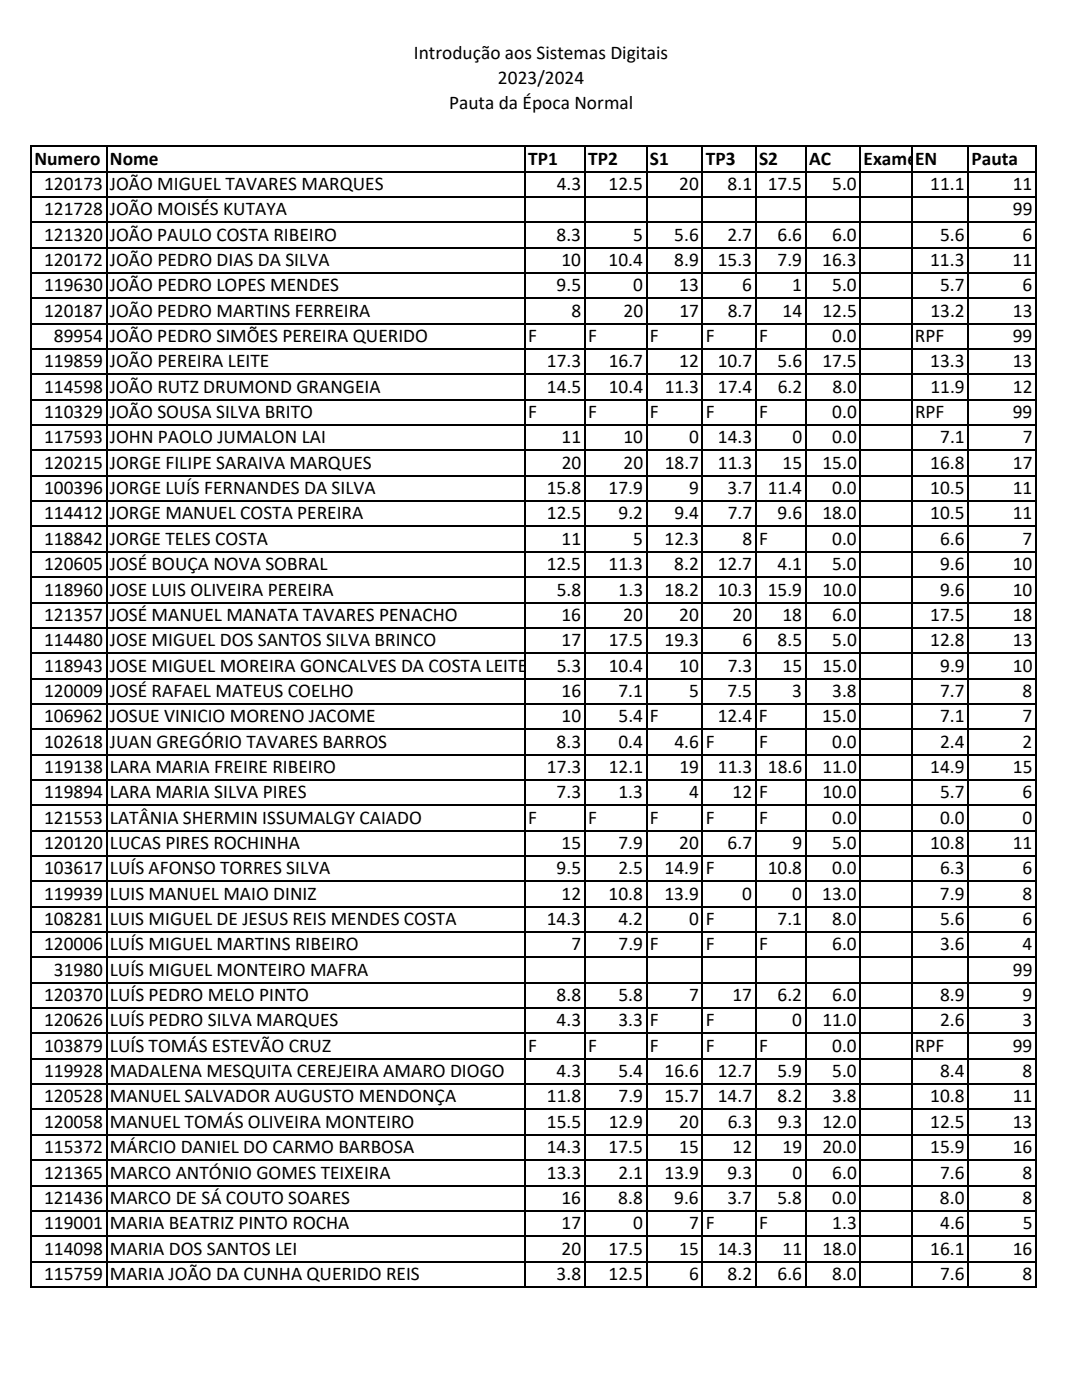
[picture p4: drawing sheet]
<svg xmlns="http://www.w3.org/2000/svg" width="216mm" height="279mm" viewBox="0 0 216 279" stroke-linecap="round" stroke-linejoin="round" font-family="sans-serif">
<defs><g id="words">
<g font-size="3.9">
<text x="82.6" y="11.7">Introdução aos Sistemas Digitais</text>
<text x="99.4" y="16.7">2023/2024</text>
<text x="89.6" y="21.8">Pauta da Época Normal</text>
<text x="6.9" y="32.9">Numero Nome</text>
<text x="105.4" y="32.9">TP1</text>
<text x="117.3" y="32.9">TP2</text>
<text x="129.7" y="32.9">S1</text>
<text x="140.8" y="32.9">TP3</text>
<text x="151.5" y="32.9">S2</text>
<text x="161.4" y="32.9">AC</text>
<text x="172.3" y="32.9">Exame</text>
<text x="182.6" y="32.9">EN</text>
<text x="193.9" y="32.9">Pauta</text>
<text x="8.8" y="37.9">120173 JOÃO MIGUEL TAVARES MARQUES</text>
<text x="111.1" y="37.9">4.3</text>
<text x="121.5" y="37.9">12.5</text>
<text x="135.5" y="37.9">20</text>
<text x="145.2" y="37.9">8.1</text>
<text x="153.2" y="37.9">17.5</text>
<text x="166.1" y="37.9">5.0</text>
<text x="185.6" y="37.9">11.1</text>
<text x="202.1" y="37.9">11</text>
<text x="8.8" y="43">121728 JOÃO MOISÉS KUTAYA</text>
<text x="202.1" y="43">99</text>
<text x="8.8" y="48">121320 JOÃO PAULO COSTA RIBEIRO</text>
<text x="8.8" y="53.1">120172 JOÃO PEDRO DIAS DA SILVA</text>
<text x="111" y="48">8.3</text>
<text x="112" y="53.1">10</text>
<text x="121.4" y="53.1">10.4</text>
<text x="126.3" y="48">5</text>
<text x="134.5" y="53.1">8.9</text>
<text x="134.5" y="48">5.6</text>
<text x="143.2" y="53.1">15.3</text>
<text x="145.2" y="48">2.7</text>
<text x="155.1" y="53.1">7.9</text>
<text x="155.1" y="48">6.6</text>
<text x="164.1" y="53.1">16.3</text>
<text x="166" y="48">6.0</text>
<text x="185.6" y="53.1">11.3</text>
<text x="187.6" y="48">5.6</text>
<text x="202.1" y="53.1">11</text>
<text x="204" y="48">6</text>
<text x="8.8" y="58.1">119630 JOÃO PEDRO LOPES MENDES</text>
<text x="111.1" y="58.1">9.5</text>
<text x="126.3" y="58.1">0</text>
<text x="135.5" y="58.1">13</text>
<text x="148.1" y="58.1">6</text>
<text x="158.1" y="58.1">1</text>
<text x="166" y="58.1">5.0</text>
<text x="187.6" y="58.1">5.7</text>
<text x="204" y="58.1">6</text>
<text x="8.8" y="63.2">120187 JOÃO PEDRO MARTINS FERREIRA</text>
<text x="114" y="63.2">8</text>
<text x="124.4" y="63.2">20</text>
<text x="135.6" y="63.2">17</text>
<text x="145.2" y="63.2">8.7</text>
<text x="156.2" y="63.2">14</text>
<text x="164.1" y="63.2">12.5</text>
<text x="185.6" y="63.2">13.2</text>
<text x="202.1" y="63.2">13</text>
<text x="10.8" y="68.3">89954 JOÃO PEDRO SIMÕES PEREIRA QUERIDO</text>
<text x="105.4" y="68.3">F</text>
<text x="117.3" y="68.3">F</text>
<text x="129.7" y="68.3">F</text>
<text x="140.8" y="68.3">F</text>
<text x="151.5" y="68.3">F</text>
<text x="166.1" y="68.3">0.0</text>
<text x="182.6" y="68.3">RPF</text>
<text x="202.1" y="68.3">99</text>
<text x="8.8" y="73.3">119859 JOÃO PEREIRA LEITE</text>
<text x="109.1" y="73.3">17.3</text>
<text x="121.5" y="73.3">16.7</text>
<text x="135.5" y="73.3">12</text>
<text x="143.2" y="73.3">10.7</text>
<text x="155.2" y="73.3">5.6</text>
<text x="164.1" y="73.3">17.5</text>
<text x="185.6" y="73.3">13.3</text>
<text x="202.1" y="73.3">13</text>
<text x="8.8" y="78.4">114598 JOÃO RUTZ DRUMOND GRANGEIA</text>
<text x="8.8" y="83.4">110329 JOÃO SOUSA SILVA BRITO</text>
<text x="105.4" y="83.4">F</text>
<text x="109.1" y="78.4">14.5</text>
<text x="117.4" y="83.4">F</text>
<text x="121.5" y="78.4">10.4</text>
<text x="129.7" y="83.4">F</text>
<text x="132.6" y="78.4">11.3</text>
<text x="140.8" y="83.4">F</text>
<text x="143.2" y="78.4">17.4</text>
<text x="151.5" y="83.4">F</text>
<text x="155.2" y="78.4">6.2</text>
<text x="166.1" y="83.4">0.0</text>
<text x="166.1" y="78.4">8.0</text>
<text x="182.6" y="83.4">RPF</text>
<text x="185.6" y="78.4">11.9</text>
<text x="202.1" y="83.4">99</text>
<text x="202.1" y="78.4">12</text>
<text x="8.8" y="88.5">117593 JOHN PAOLO JUMALON LAI</text>
<text x="112.1" y="88.5">11</text>
<text x="124.4" y="88.5">10</text>
<text x="137.5" y="88.5">0</text>
<text x="143.2" y="88.5">14.3</text>
<text x="158.1" y="88.5">0</text>
<text x="166.1" y="88.5">0.0</text>
<text x="187.6" y="88.5">7.1</text>
<text x="204.1" y="88.5">7</text>
<text x="8.8" y="93.6">120215 JORGE FILIPE SARAIVA MARQUES</text>
<text x="112.1" y="93.6">20</text>
<text x="124.4" y="93.6">20</text>
<text x="132.6" y="93.6">18.7</text>
<text x="143.2" y="93.6">11.3</text>
<text x="156.2" y="93.6">15</text>
<text x="164.1" y="93.6">15.0</text>
<text x="185.6" y="93.6">16.8</text>
<text x="202.1" y="93.6">17</text>
<text x="8.8" y="98.6">100396 JORGE LUÍS FERNANDES DA SILVA</text>
<text x="109.1" y="98.6">15.8</text>
<text x="121.4" y="98.6">17.9</text>
<text x="137.5" y="98.6">9</text>
<text x="145.2" y="98.6">3.7</text>
<text x="153.2" y="98.6">11.4</text>
<text x="166" y="98.6">0.0</text>
<text x="185.6" y="98.6">10.5</text>
<text x="202.1" y="98.6">11</text>
<text x="8.8" y="103.7">114412 JORGE MANUEL COSTA PEREIRA</text>
<text x="109.1" y="103.7">12.5</text>
<text x="123.4" y="103.7">9.2</text>
<text x="134.6" y="103.7">9.4</text>
<text x="145.2" y="103.7">7.7</text>
<text x="155.2" y="103.7">9.6</text>
<text x="164.1" y="103.7">18.0</text>
<text x="185.6" y="103.7">10.5</text>
<text x="202.1" y="103.7">11</text>
<text x="8.8" y="108.7">118842 JORGE TELES COSTA</text>
<text x="8.8" y="113.8">120605 JOSÉ BOUÇA NOVA SOBRAL</text>
<text x="109.1" y="113.8">12.5</text>
<text x="112.1" y="108.7">11</text>
<text x="121.4" y="113.8">11.3</text>
<text x="126.4" y="108.7">5</text>
<text x="132.6" y="108.7">12.3</text>
<text x="134.5" y="113.8">8.2</text>
<text x="143.2" y="113.8">12.7</text>
<text x="148.1" y="108.7">8 F</text>
<text x="155.1" y="113.8">4.1</text>
<text x="166" y="113.8">5.0</text>
<text x="166.1" y="108.7">0.0</text>
<text x="187.6" y="113.8">9.6</text>
<text x="187.6" y="108.7">6.6</text>
<text x="202.1" y="113.8">10</text>
<text x="204.1" y="108.7">7</text>
<text x="8.8" y="118.9">118960 JOSE LUIS OLIVEIRA PEREIRA</text>
<text x="111.1" y="118.9">5.8</text>
<text x="123.4" y="118.9">1.3</text>
<text x="132.6" y="118.9">18.2</text>
<text x="143.2" y="118.9">10.3</text>
<text x="153.2" y="118.9">15.9</text>
<text x="164.1" y="118.9">10.0</text>
<text x="187.6" y="118.9">9.6</text>
<text x="202.1" y="118.9">10</text>
<text x="8.8" y="123.9">121357 JOSÉ MANUEL MANATA TAVARES PENACHO</text>
<text x="112" y="123.9">16</text>
<text x="124.4" y="123.9">20</text>
<text x="135.5" y="123.9">20</text>
<text x="146.2" y="123.9">20</text>
<text x="156.1" y="123.9">18</text>
<text x="166.1" y="123.9">6.0</text>
<text x="185.6" y="123.9">17.5</text>
<text x="202.1" y="123.9">18</text>
<text x="8.8" y="129">114480 JOSE MIGUEL DOS SANTOS SILVA BRINCO</text>
<text x="112.1" y="129">17</text>
<text x="121.5" y="129">17.5</text>
<text x="132.6" y="129">19.3</text>
<text x="148.1" y="129">6</text>
<text x="155.2" y="129">8.5</text>
<text x="166.1" y="129">5.0</text>
<text x="185.6" y="129">12.8</text>
<text x="202.1" y="129">13</text>
<text x="8.8" y="134">118943 JOSE MIGUEL MOREIRA GONCALVES DA COSTA LEITE</text>
<text x="111.1" y="134">5.3</text>
<text x="121.5" y="134">10.4</text>
<text x="135.5" y="134">10</text>
<text x="145.2" y="134">7.3</text>
<text x="156.2" y="134">15</text>
<text x="164.1" y="134">15.0</text>
<text x="187.6" y="134">9.9</text>
<text x="202.1" y="134">10</text>
<text x="8.8" y="139.1">120009 JOSÉ RAFAEL MATEUS COELHO</text>
<text x="112" y="139.1">16</text>
<text x="123.4" y="139.1">7.1</text>
<text x="137.5" y="139.1">5</text>
<text x="145.2" y="139.1">7.5</text>
<text x="158.1" y="139.1">3</text>
<text x="166.1" y="139.1">3.8</text>
<text x="187.6" y="139.1">7.7</text>
<text x="204" y="139.1">8</text>
<text x="8.8" y="144.1">106962 JOSUE VINICIO MORENO JACOME</text>
<text x="8.8" y="149.2">102618 JUAN GREGÓRIO TAVARES BARROS</text>
<text x="111.1" y="149.2">8.3</text>
<text x="112.1" y="144.1">10</text>
<text x="123.4" y="149.2">0.4</text>
<text x="123.4" y="144.1">5.4 F</text>
<text x="134.6" y="149.2">4.6 F</text>
<text x="143.2" y="144.1">12.4 F</text>
<text x="151.5" y="149.2">F</text>
<text x="164.1" y="144.1">15.0</text>
<text x="166.1" y="149.2">0.0</text>
<text x="187.6" y="144.1">7.1</text>
<text x="187.6" y="149.2">2.4</text>
<text x="204" y="144.1">7</text>
<text x="204" y="149.2">2</text>
<text x="8.8" y="154.3">119138 LARA MARIA FREIRE RIBEIRO</text>
<text x="109.1" y="154.3">17.3</text>
<text x="121.5" y="154.3">12.1</text>
<text x="135.6" y="154.3">19</text>
<text x="143.3" y="154.3">11.3</text>
<text x="153.2" y="154.3">18.6</text>
<text x="164.1" y="154.3">11.0</text>
<text x="185.6" y="154.3">14.9</text>
<text x="202.1" y="154.3">15</text>
<text x="8.8" y="159.3">119894 LARA MARIA SILVA PIRES</text>
<text x="111.1" y="159.3">7.3</text>
<text x="123.4" y="159.3">1.3</text>
<text x="137.5" y="159.3">4</text>
<text x="146.2" y="159.3">12 F</text>
<text x="164.1" y="159.3">10.0</text>
<text x="187.6" y="159.3">5.7</text>
<text x="204.1" y="159.3">6</text>
<text x="8.8" y="164.4">121553 LATÂNIA SHERMIN ISSUMALGY CAIADO</text>
<text x="105.4" y="164.4">F</text>
<text x="117.3" y="164.4">F</text>
<text x="129.7" y="164.4">F</text>
<text x="140.8" y="164.4">F</text>
<text x="151.5" y="164.4">F</text>
<text x="166.1" y="164.4">0.0</text>
<text x="187.6" y="164.4">0.0</text>
<text x="204.1" y="164.4">0</text>
<text x="8.8" y="169.4">120120 LUCAS PIRES ROCHINHA</text>
<text x="112" y="169.4">15</text>
<text x="123.4" y="169.4">7.9</text>
<text x="135.5" y="169.4">20</text>
<text x="145.2" y="169.4">6.7</text>
<text x="158.1" y="169.4">9</text>
<text x="166.1" y="169.4">5.0</text>
<text x="185.6" y="169.4">10.8</text>
<text x="202.1" y="169.4">11</text>
<text x="8.8" y="174.5">103617 LUÍS AFONSO TORRES SILVA</text>
<text x="8.8" y="179.6">119939 LUIS MANUEL MAIO DINIZ</text>
<text x="111.1" y="174.5">9.5</text>
<text x="112" y="179.6">12</text>
<text x="121.4" y="179.6">10.8</text>
<text x="123.4" y="174.5">2.5</text>
<text x="132.6" y="179.6">13.9</text>
<text x="132.6" y="174.5">14.9 F</text>
<text x="148.1" y="179.6">0</text>
<text x="153.2" y="174.5">10.8</text>
<text x="158.1" y="179.6">0</text>
<text x="164.1" y="179.6">13.0</text>
<text x="166" y="174.5">0.0</text>
<text x="187.6" y="179.6">7.9</text>
<text x="187.6" y="174.5">6.3</text>
<text x="204" y="179.6">8</text>
<text x="204" y="174.5">6</text>
<text x="8.8" y="184.6">108281 LUIS MIGUEL DE JESUS REIS MENDES COSTA</text>
<text x="109.1" y="184.6">14.3</text>
<text x="123.4" y="184.6">4.2</text>
<text x="137.5" y="184.6">0 F</text>
<text x="155.1" y="184.6">7.1</text>
<text x="166" y="184.6">8.0</text>
<text x="187.6" y="184.6">5.6</text>
<text x="204" y="184.6">6</text>
<text x="8.8" y="189.7">120006 LUÍS MIGUEL MARTINS RIBEIRO</text>
<text x="114" y="189.7">7</text>
<text x="123.4" y="189.7">7.9 F</text>
<text x="140.8" y="189.7">F</text>
<text x="151.5" y="189.7">F</text>
<text x="166.1" y="189.7">6.0</text>
<text x="187.6" y="189.7">3.6</text>
<text x="204.1" y="189.7">4</text>
<text x="10.8" y="194.7">31980 LUÍS MIGUEL MONTEIRO MAFRA</text>
<text x="202.1" y="194.7">99</text>
<text x="8.8" y="199.8">120370 LUÍS PEDRO MELO PINTO</text>
<text x="111.1" y="199.8">8.8</text>
<text x="123.4" y="199.8">5.8</text>
<text x="137.5" y="199.8">7</text>
<text x="146.2" y="199.8">17</text>
<text x="155.1" y="199.8">6.2</text>
<text x="166" y="199.8">6.0</text>
<text x="187.6" y="199.8">8.9</text>
<text x="204" y="199.8">9</text>
<text x="8.8" y="204.9">120626 LUÍS PEDRO SILVA MARQUES</text>
<text x="8.8" y="209.9">103879 LUÍS TOMÁS ESTEVÃO CRUZ</text>
<text x="105.4" y="209.9">F</text>
<text x="111.1" y="204.9">4.3</text>
<text x="117.3" y="209.9">F</text>
<text x="123.4" y="204.9">3.3 F</text>
<text x="129.7" y="209.9">F</text>
<text x="140.8" y="204.9">F</text>
<text x="140.8" y="209.9">F</text>
<text x="151.5" y="209.9">F</text>
<text x="158.1" y="204.9">0</text>
<text x="164.1" y="204.9">11.0</text>
<text x="166.1" y="209.9">0.0</text>
<text x="182.6" y="209.9">RPF</text>
<text x="187.6" y="204.9">2.6</text>
<text x="202.1" y="209.9">99</text>
<text x="204" y="204.9">3</text>
<text x="8.8" y="215">119928 MADALENA MESQUITA CEREJEIRA AMARO DIOGO</text>
<text x="111.1" y="215">4.3</text>
<text x="123.4" y="215">5.4</text>
<text x="132.6" y="215">16.6</text>
<text x="143.2" y="215">12.7</text>
<text x="155.1" y="215">5.9</text>
<text x="166.1" y="215">5.0</text>
<text x="187.6" y="215">8.4</text>
<text x="204" y="215">8</text>
<text x="8.8" y="220">120528 MANUEL SALVADOR AUGUSTO MENDONÇA</text>
<text x="109.1" y="220">11.8</text>
<text x="123.4" y="220">7.9</text>
<text x="132.6" y="220">15.7</text>
<text x="143.2" y="220">14.7</text>
<text x="155.2" y="220">8.2</text>
<text x="166.1" y="220">3.8</text>
<text x="185.6" y="220">10.8</text>
<text x="202.1" y="220">11</text>
<text x="8.8" y="225.1">120058 MANUEL TOMÁS OLIVEIRA MONTEIRO</text>
<text x="109.1" y="225.1">15.5</text>
<text x="121.5" y="225.1">12.9</text>
<text x="135.5" y="225.1">20</text>
<text x="145.2" y="225.1">6.3</text>
<text x="155.2" y="225.1">9.3</text>
<text x="164.1" y="225.1">12.0</text>
<text x="185.6" y="225.1">12.5</text>
<text x="202.1" y="225.1">13</text>
<text x="8.8" y="230.1">115372 MÁRCIO DANIEL DO CARMO BARBOSA</text>
<text x="109.1" y="230.1">14.3</text>
<text x="121.4" y="230.1">17.5</text>
<text x="135.5" y="230.1">15</text>
<text x="146.2" y="230.1">12</text>
<text x="156.1" y="230.1">19</text>
<text x="164.1" y="230.1">20.0</text>
<text x="185.6" y="230.1">15.9</text>
<text x="202.1" y="230.1">16</text>
<text x="8.8" y="235.2">121365 MARCO ANTÓNIO GOMES TEIXEIRA</text>
<text x="109.1" y="235.2">13.3</text>
<text x="123.4" y="235.2">2.1</text>
<text x="132.6" y="235.2">13.9</text>
<text x="145.2" y="235.2">9.3</text>
<text x="158.1" y="235.2">0</text>
<text x="166.1" y="235.2">6.0</text>
<text x="187.6" y="235.2">7.6</text>
<text x="204.1" y="235.2">8</text>
<text x="8.8" y="240.3">121436 MARCO DE SÁ COUTO SOARES</text>
<text x="8.8" y="245.3">119001 MARIA BEATRIZ PINTO ROCHA</text>
<text x="112" y="240.3">16</text>
<text x="112.1" y="245.3">17</text>
<text x="123.4" y="240.3">8.8</text>
<text x="126.4" y="245.3">0</text>
<text x="134.5" y="240.3">9.6</text>
<text x="137.5" y="245.3">7 F</text>
<text x="145.2" y="240.3">3.7</text>
<text x="151.5" y="245.3">F</text>
<text x="155.1" y="240.3">5.8</text>
<text x="166" y="240.3">0.0</text>
<text x="166.1" y="245.3">1.3</text>
<text x="187.6" y="240.3">8.0</text>
<text x="187.6" y="245.3">4.6</text>
<text x="204" y="240.3">8</text>
<text x="204.1" y="245.3">5</text>
<text x="8.8" y="250.4">114098 MARIA DOS SANTOS LEI</text>
<text x="112.1" y="250.4">20</text>
<text x="121.5" y="250.4">17.5</text>
<text x="135.5" y="250.4">15</text>
<text x="143.2" y="250.4">14.3</text>
<text x="156.1" y="250.4">11</text>
<text x="164.1" y="250.4">18.0</text>
<text x="185.6" y="250.4">16.1</text>
<text x="202.1" y="250.4">16</text>
<text x="8.8" y="255.4">115759 MARIA JOÃO DA CUNHA QUERIDO REIS</text>
<text x="111.1" y="255.4">3.8</text>
<text x="121.4" y="255.4">12.5</text>
<text x="137.5" y="255.4">6</text>
<text x="145.2" y="255.4">8.2</text>
<text x="155.2" y="255.4">6.6</text>
<text x="166.1" y="255.4">8.0</text>
<text x="187.6" y="255.4">7.6</text>
<text x="204.1" y="255.4">8</text>
</g>
</g></defs>
<g fill="none" stroke="#000" stroke-width=".34">
<path d="M6.2 29v228M6.3 29.2h200.6M6.3 34.2h200.6M6.3 39.3h200.6M21.3 29.4v227.6M104.7 29.4v227.6M116.7 29.4v227.6M129 29.4v227.6M140.2 29.4v227.6M150.8 29.4v227.6M160.8 29.4v227.6M171.7 29.4v227.6"/>
<path d="M181.9 29.4v227.6M193.2 29.4v227.6M206.7 29.4v227.6M6.3 44.4h200.6M6.3 49.4h200.6M6.3 54.5h200.6M6.3 59.5h200.6M6.3 64.6h200.6M6.3 69.7h200.6M6.3 74.7h200.6M6.3 79.8h200.6M6.3 84.8h200.6"/>
<path d="M6.3 89.9h200.6M6.3 95h200.6M6.3 100h200.6M6.3 105.1h200.6M6.3 110.1h200.6M6.3 115.2h200.6M6.3 120.2h200.6M6.3 125.3h200.6M6.3 130.4h200.6M6.3 135.4h200.6M6.3 140.5h200.6M6.3 145.5h200.6"/>
<path d="M6.3 150.6h200.6M6.3 155.7h200.6M6.3 160.7h200.6M6.3 165.8h200.6M6.3 170.8h200.6M6.3 175.9h200.6M6.3 181h200.6M6.3 186h200.6M6.3 191.1h200.6M6.3 196.1h200.6M6.3 201.2h200.6M6.3 206.2h200.6"/>
<path d="M6.3 211.3h200.6M6.3 216.4h200.6M6.3 221.4h200.6M6.3 226.5h200.6M6.3 231.5h200.6M6.3 236.6h200.6M6.3 241.7h200.6M6.3 246.7h200.6M6.3 251.8h200.6M6.3 256.8h200.6"/>
</g>
<use href="#words"/>
</svg>
